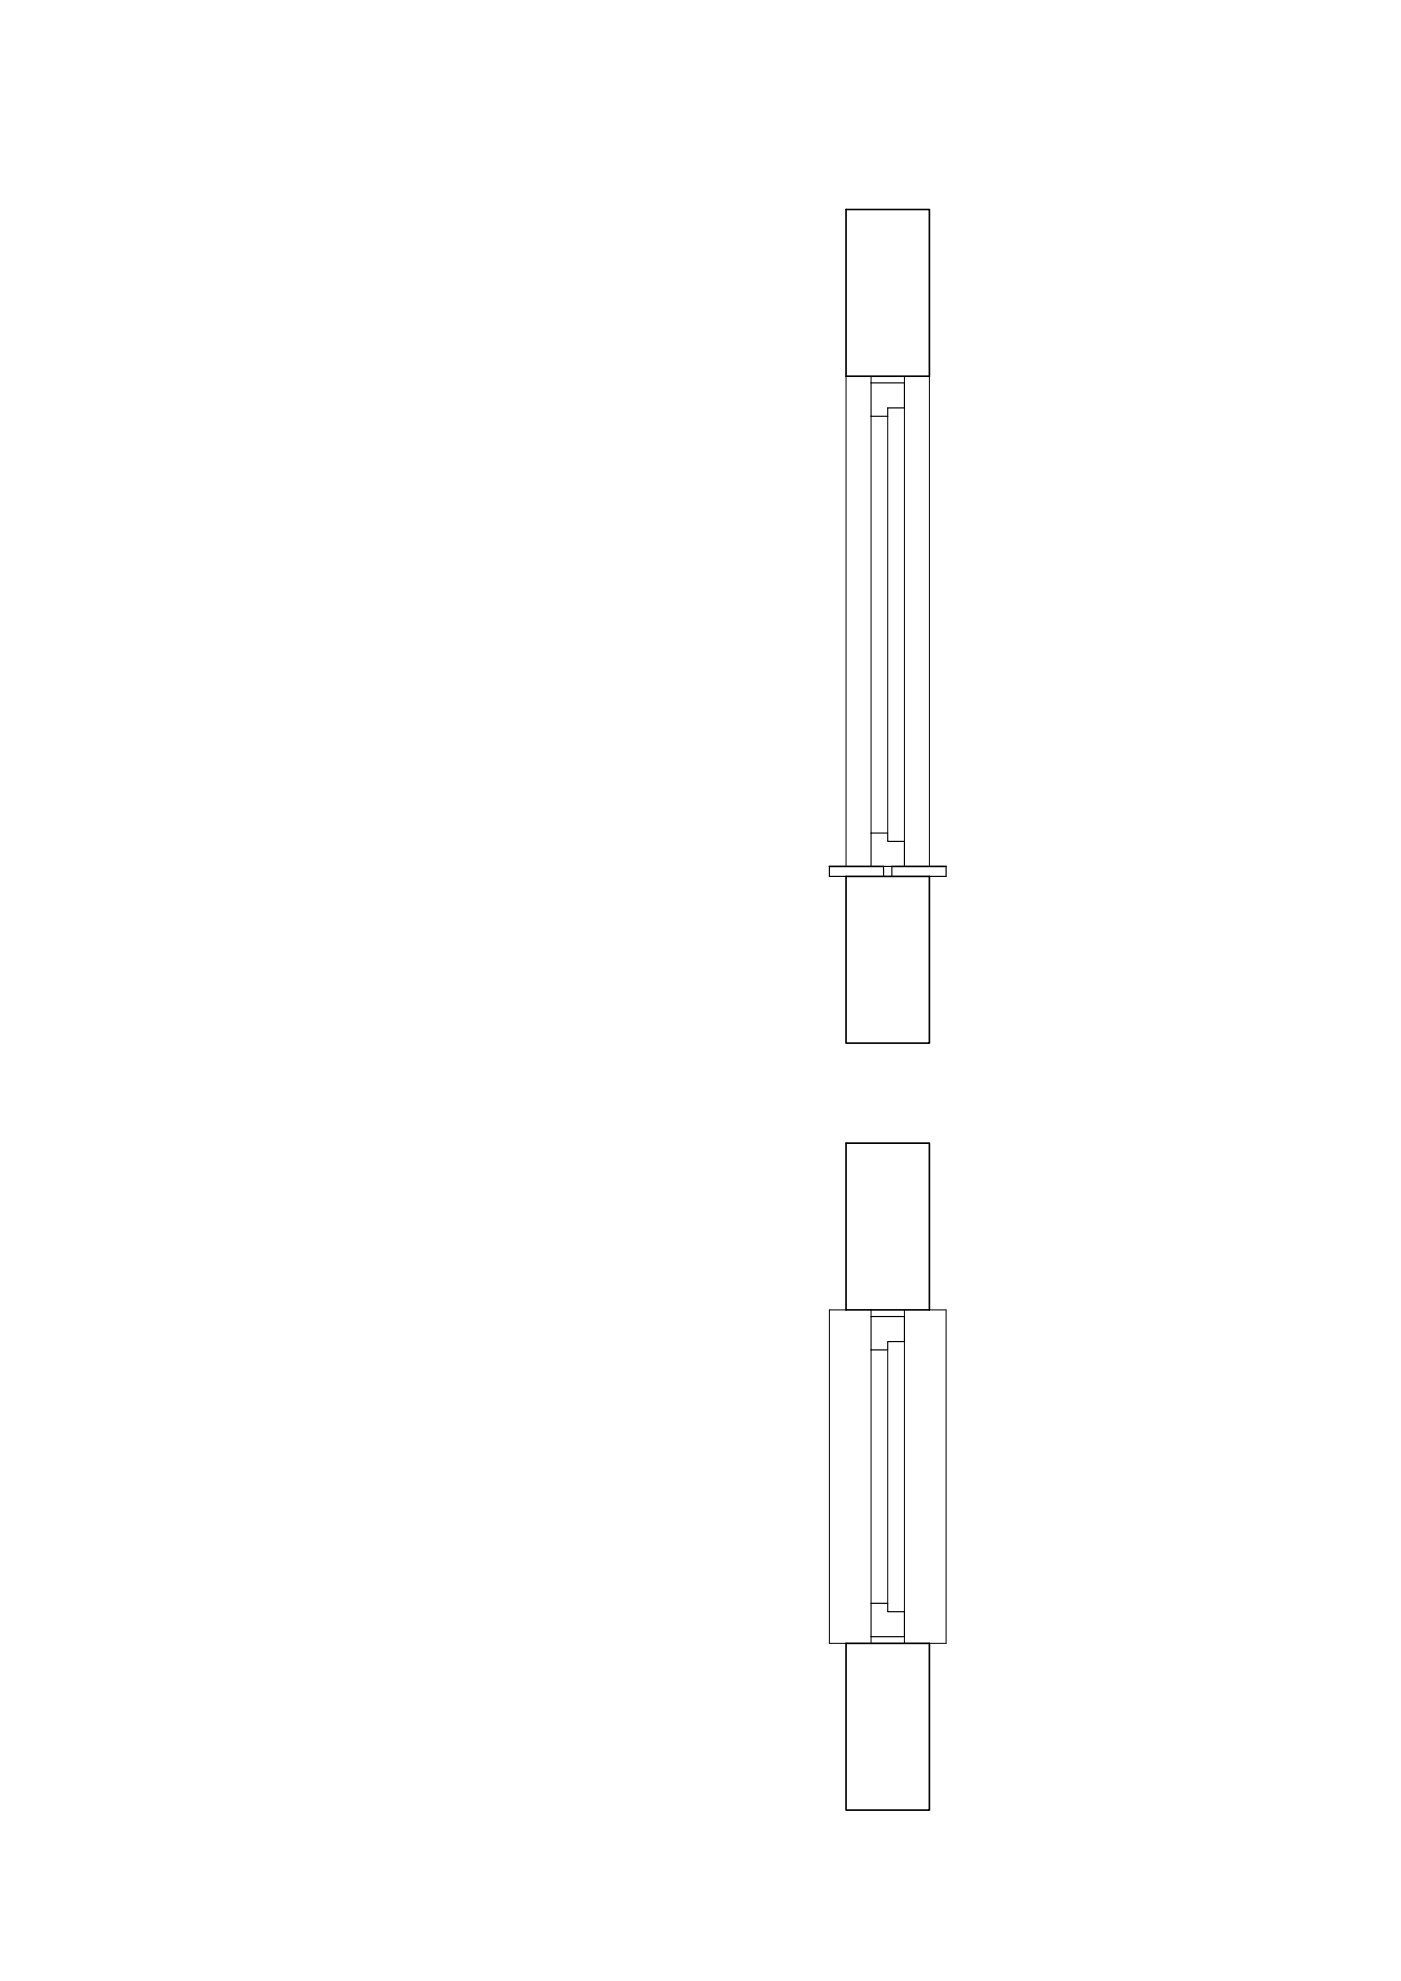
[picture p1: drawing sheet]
<svg xmlns="http://www.w3.org/2000/svg" width="420mm" height="594mm" viewBox="0 0 420 594" stroke-linecap="round" stroke-linejoin="round" font-family="sans-serif">
<!-- layer: muro -->
<path d="M253.7 62.8h25v50h-25zM253.7 262.8h25v50h-25zM253.7 342.8h25v50h-25zM253.7 492.8h25v50h-25z" fill="none" stroke="#000" stroke-width=".5"/>
<!-- layer: telaio fisso 7 -->
<path d="M261.2 114.8h10v7.5h-5v2.5h-5zM261.2 259.8v-10h5v2.5h5v7.5M265 259.8h2.5M261.2 394.8h10v7.5h-5v2.5h-5zM261.2 480.8h5v2.5h5v7.5h-10z" fill="none" stroke="#000" stroke-width=".35"/>
<!-- layer: lastre -->
<path d="M248.7 259.8h16.3M267.5 259.8h16.2" fill="none" stroke="#000" stroke-width=".5"/>
<!-- layer: proiezione finestra -->
<path d="M253.7 112.8v147M278.7 112.8v147M261.2 124.8v125M266.2 124.8v125M271.2 122.3v130M253.7 392.8h-5v100h5M278.7 392.8h5v100h-5M261.2 404.8v76M266.2 404.8v76M271.2 402.3v81" fill="none" stroke="#000" stroke-width=".3"/>
<!-- layer: lastre -->
<path d="M248.7 259.8v3h5M265 259.8v3M267.5 259.8v3M283.7 259.8v3h-5" fill="none" stroke="#000" stroke-width=".35"/>
<!-- layer: controtelaio -->
<path d="M261.2 112.8v2M271.2 112.8v2M261.2 392.8v2M271.2 392.8v2M261.2 490.8v2M271.2 490.8v2" fill="none" stroke="#000" stroke-width=".3"/>
</svg>
